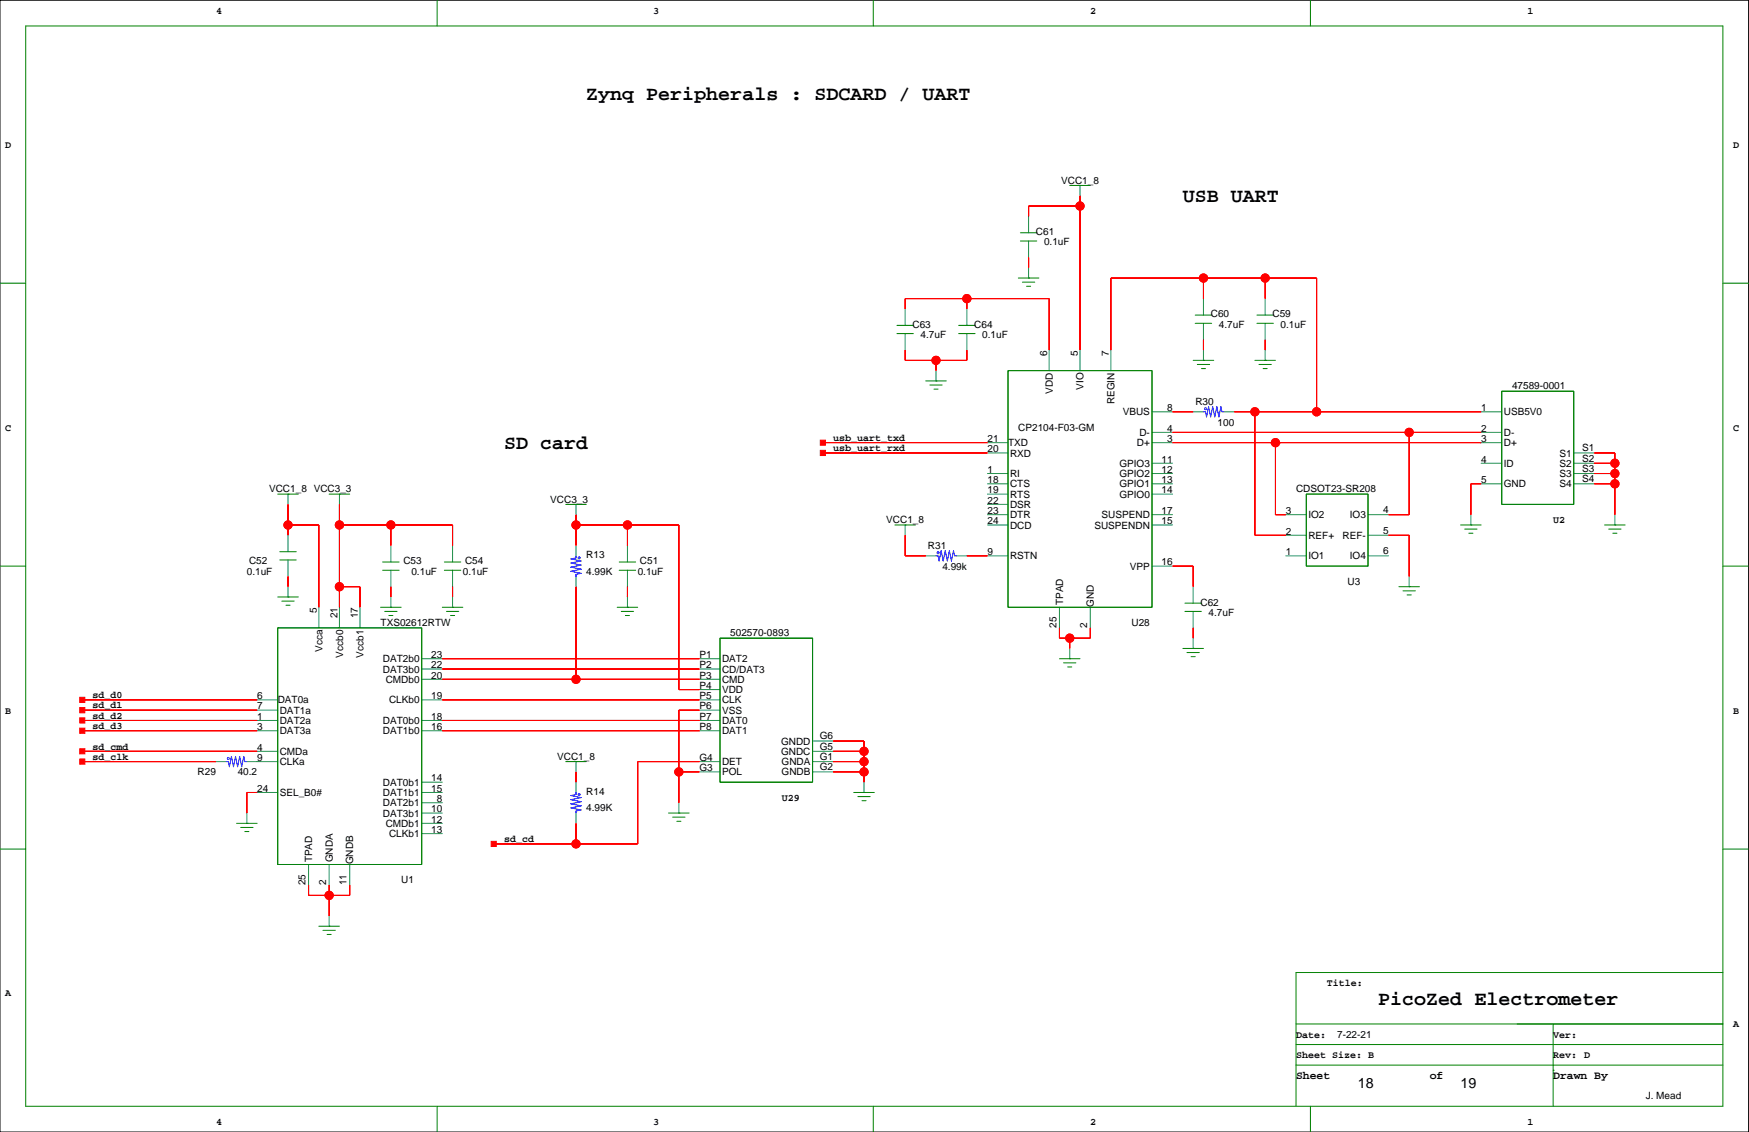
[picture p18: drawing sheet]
<svg xmlns="http://www.w3.org/2000/svg" width="432mm" height="279mm" viewBox="0 0 432 279" stroke-linecap="round" stroke-linejoin="round" font-family="sans-serif">
<defs><g id="words">
<g font-size="4.9">
<text x="144.7" y="24.6">Zynq Peripherals : SDCARD / UART</text>
<text x="292" y="50">USB UART</text>
<text x="124.4" y="110.9">SD card</text>
<text x="340.3" y="248">PicoZed Electrometer</text>
</g>
<g font-size="3.5">
<text x="335.2" y="268.6">18</text>
<text x="360.6" y="268.6">19</text>
</g>
<g font-size="2.8">
<text x="320" y="266.2">Sheet</text>
<text x="353" y="266.2">of</text>
<text x="383.5" y="266.2">Drawn By</text>
</g>
<g font-size="2.5">
<text x="53.3" y="3.4">4</text>
<text x="161.3" y="3.4">3</text>
<text x="269.2" y="3.4">2</text>
<text x="377.1" y="3.4">1</text>
<text x="1.3" y="36.4">D</text>
<text x="427.9" y="36.4">D</text>
<text x="262" y="45.3">VCC1_8</text>
<text x="255.8" y="58">C61</text>
<text x="257.8" y="60.6">0.1uF</text>
<text x="225.3" y="80.9">C63</text>
<text x="227.3" y="83.4">4.7uF</text>
<text x="240.5" y="80.9">C64</text>
<text x="242.5" y="83.4">0.1uF</text>
<text x="298.9" y="78.4">C60</text>
<text x="300.9" y="80.9">4.7uF</text>
<text x="314.2" y="78.4">C59</text>
<text x="316.2" y="80.9">0.1uF</text>
<text x="258.5" y="87.8" transform="rotate(-90 258.5 87.8)">6</text>
<text x="266.1" y="87.8" transform="rotate(-90 266.1 87.8)">5</text>
<text x="273.7" y="87.8" transform="rotate(-90 273.7 87.8)">7</text>
<text x="259.9" y="97.2" transform="rotate(-90 259.9 97.2)">VDD</text>
<text x="267.5" y="96.2" transform="rotate(-90 267.5 96.2)">VIO</text>
<text x="275.1" y="99.8" transform="rotate(-90 275.1 99.8)">REGIN</text>
<text x="288.1" y="101.5">8</text>
<text x="295.1" y="100">R30</text>
<text x="365.7" y="101.5">1</text>
<text x="373.3" y="96.1">47589-0001</text>
<text x="1.3" y="106.3">C</text>
<text x="251.4" y="106.3">CP2104-F03-GM</text>
<text x="277.2" y="102.5">VBUS</text>
<text x="281.3" y="107.6">D-</text>
<text x="288.1" y="106.5">4</text>
<text x="300.6" y="105.1">100</text>
<text x="365.7" y="106.5">2</text>
<text x="371.3" y="102.5">USB5V0</text>
<text x="371.3" y="107.6">D-</text>
<text x="427.9" y="106.3">C</text>
<text x="205.7" y="108.8">usb_uart_txd</text>
<text x="205.7" y="111.4">usb_uart_rxd</text>
<text x="243.8" y="111.6">20</text>
<text x="243.8" y="109.1">21</text>
<text x="248.9" y="110.1">TXD</text>
<text x="249.4" y="112.7">RXD</text>
<text x="280.7" y="110.1">D+</text>
<text x="288.1" y="109.1">3</text>
<text x="365.7" y="109.1">3</text>
<text x="371.3" y="110.1">D+</text>
<text x="385" y="112.7">S1</text>
<text x="390.6" y="113.9">S2</text>
<text x="390.6" y="111.4">S1</text>
<text x="243.8" y="116.7">1</text>
<text x="243.8" y="119.2">18</text>
<text x="249.4" y="117.8">RI</text>
<text x="276.4" y="115.2">GPIO3</text>
<text x="276.4" y="117.8">GPIO2</text>
<text x="286.7" y="116.7">12</text>
<text x="286.7" y="114.2">11</text>
<text x="286.7" y="119.2">13</text>
<text x="365.7" y="119.2">5</text>
<text x="365.7" y="114.2">4</text>
<text x="371.3" y="115.2">ID</text>
<text x="385" y="115.2">S2</text>
<text x="385" y="117.8">S3</text>
<text x="390.6" y="116.5">S3</text>
<text x="390.6" y="119">S4</text>
<text x="66.4" y="121.5">VCC1_8 VCC3_3</text>
<text x="135.9" y="124.1">VCC3_3</text>
<text x="243.8" y="124.3">22</text>
<text x="243.8" y="121.8">19</text>
<text x="249.4" y="122.8">RTS</text>
<text x="249.4" y="125.4">DSR</text>
<text x="249.4" y="120.3">CTS</text>
<text x="276.4" y="120.3">GPIO1</text>
<text x="276.4" y="122.8">GPIO0</text>
<text x="286.7" y="121.8">14</text>
<text x="320" y="121.5">CDSOT23-SR208</text>
<text x="371.3" y="120.3">GND</text>
<text x="385" y="120.3">S4</text>
<text x="218.8" y="129.1">VCC1_8</text>
<text x="243.8" y="129.4">24</text>
<text x="243.8" y="126.9">23</text>
<text x="249.4" y="127.9">DTR</text>
<text x="249.4" y="130.5">DCD</text>
<text x="270.2" y="130.5">SUSPENDN</text>
<text x="272" y="127.9">SUSPEND</text>
<text x="286.7" y="129.4">15</text>
<text x="286.7" y="126.9">17</text>
<text x="317.4" y="131.9">2</text>
<text x="317.4" y="126.9">3</text>
<text x="323" y="127.9">IO2</text>
<text x="333.3" y="127.9">IO3</text>
<text x="341.4" y="131.7">5</text>
<text x="341.4" y="126.6">4</text>
<text x="383.5" y="129.1">U2</text>
<text x="144.7" y="137.8">R13</text>
<text x="229.1" y="135.5">R31</text>
<text x="243.8" y="137">9</text>
<text x="317.4" y="137">1</text>
<text x="323" y="133">REF+</text>
<text x="331.5" y="133">REF-</text>
<text x="341.4" y="136.8">6</text>
<text x="60.9" y="141.8">0.1uF</text>
<text x="61.5" y="139.3">C52</text>
<text x="99.6" y="139.3">C53</text>
<text x="101.6" y="141.8">0.1uF</text>
<text x="114.3" y="141.8">0.1uF</text>
<text x="114.8" y="139.3">C54</text>
<text x="144.7" y="141.8">4.99K</text>
<text x="157.4" y="141.8">0.1uF</text>
<text x="158" y="139.3">C51</text>
<text x="232.7" y="140.6">4.99k</text>
<text x="249.4" y="138.1">RSTN</text>
<text x="279" y="140.6">VPP</text>
<text x="286.7" y="139.6">16</text>
<text x="323" y="138.1">IO1</text>
<text x="333.3" y="138.1">IO4</text>
<text x="262.4" y="149.4" transform="rotate(-90 262.4 149.4)">TPAD</text>
<text x="270.1" y="149.9" transform="rotate(-90 270.1 149.9)">GND</text>
<text x="296.4" y="149.5">C62</text>
<text x="332.7" y="144.4">U3</text>
<text x="78.2" y="151.3" transform="rotate(-90 78.2 151.3)">5</text>
<text x="83.3" y="152.6" transform="rotate(-90 83.3 152.6)">21</text>
<text x="88.4" y="152.6" transform="rotate(-90 88.4 152.6)">17</text>
<text x="94" y="154.5">TXS02612RTW</text>
<text x="260.8" y="155" transform="rotate(-90 260.8 155)">25</text>
<text x="268.4" y="155" transform="rotate(-90 268.4 155)">2</text>
<text x="279.3" y="154.5">U28</text>
<text x="298.4" y="152">4.7uF</text>
<text x="79.6" y="161" transform="rotate(-90 79.6 161)">Vcca</text>
<text x="180.3" y="157.1">502570-0893</text>
<text x="84.7" y="162.3" transform="rotate(-90 84.7 162.3)">Vccb0</text>
<text x="89.8" y="162.3" transform="rotate(-90 89.8 162.3)">Vccb1</text>
<text x="94.6" y="163.5">DAT2b0</text>
<text x="94.6" y="166">DAT3b0</text>
<text x="106.4" y="167.5">20</text>
<text x="106.4" y="165">22</text>
<text x="106.4" y="162.4">23</text>
<text x="172.7" y="167.5">P3</text>
<text x="172.7" y="165">P2</text>
<text x="172.7" y="162.4">P1</text>
<text x="178.3" y="163.5">DAT2</text>
<text x="178.3" y="166">CD/DAT3</text>
<text x="22.9" y="172.3">sd_d0</text>
<text x="63.5" y="172.6">6</text>
<text x="68.6" y="173.6">DAT0a</text>
<text x="95.2" y="168.6">CMDb0</text>
<text x="96.1" y="173.6">CLKb0</text>
<text x="106.4" y="172.6">19</text>
<text x="172.7" y="172.6">P5</text>
<text x="172.7" y="170">P4</text>
<text x="178.3" y="168.6">CMD</text>
<text x="178.3" y="171.1">VDD</text>
<text x="178.3" y="173.6">CLK</text>
<text x="1.3" y="176.1">B</text>
<text x="22.9" y="174.8">sd_d1</text>
<text x="22.9" y="177.4">sd_d2</text>
<text x="22.9" y="179.9">sd_d3</text>
<text x="63.5" y="177.7">1</text>
<text x="63.5" y="175.1">7</text>
<text x="69.1" y="176.2">DAT1a</text>
<text x="69.1" y="178.7">DAT2a</text>
<text x="94.6" y="178.7">DAT0b0</text>
<text x="106.4" y="177.7">18</text>
<text x="172.7" y="177.7">P7</text>
<text x="172.7" y="175.1">P6</text>
<text x="178.3" y="176.2">VSS</text>
<text x="178.3" y="178.7">DAT0</text>
<text x="427.9" y="176.1">B</text>
<text x="22.9" y="185">sd_cmd</text>
<text x="63.5" y="185.3">4</text>
<text x="63.5" y="180.2">3</text>
<text x="69.1" y="181.2">DAT3a</text>
<text x="94.6" y="181.2">DAT1b0</text>
<text x="106.4" y="180.2">16</text>
<text x="172.7" y="180.2">P8</text>
<text x="178.3" y="181.2">DAT1</text>
<text x="192.8" y="183.8">GNDD</text>
<text x="202.4" y="185">G5</text>
<text x="202.4" y="182.5">G6</text>
<text x="22.9" y="187.5">sd_clk</text>
<text x="48.8" y="191.4">R29</text>
<text x="58.7" y="191.4">40.2</text>
<text x="63.5" y="187.8">9</text>
<text x="69.1" y="186.3">CMDa</text>
<text x="69.1" y="188.9">CLKa</text>
<text x="137.5" y="187.5">VCC1_8</text>
<text x="172.7" y="187.8">G4</text>
<text x="172.7" y="190.3">G3</text>
<text x="178.3" y="188.9">DET</text>
<text x="178.3" y="191.4">POL</text>
<text x="192.8" y="186.3">GNDC</text>
<text x="193" y="188.9">GNDA</text>
<text x="193" y="191.4">GNDB</text>
<text x="202.4" y="190.1">G2</text>
<text x="202.4" y="187.6">G1</text>
<text x="63.5" y="195.4">24</text>
<text x="69.1" y="196.5">SEL_B0#</text>
<text x="94.6" y="193.9">DAT0b1</text>
<text x="94.6" y="196.5">DAT1b1</text>
<text x="106.4" y="195.4">15</text>
<text x="106.4" y="192.9">14</text>
<text x="107.8" y="198">8</text>
<text x="144.7" y="196.2">R14</text>
<text x="193" y="197.7">U29</text>
<text x="94.6" y="199">DAT2b1</text>
<text x="94.6" y="201.6">DAT3b1</text>
<text x="106.4" y="203">12</text>
<text x="106.4" y="200.5">10</text>
<text x="144.7" y="200.2">4.99K</text>
<text x="95.2" y="204.1">CMDb1</text>
<text x="96.1" y="206.6">CLKb1</text>
<text x="106.4" y="205.6">13</text>
<text x="124.4" y="207.9">sd_cd</text>
<text x="77.1" y="212.9" transform="rotate(-90 77.1 212.9)">TPAD</text>
<text x="82.1" y="212.9" transform="rotate(-90 82.1 212.9)">GNDA</text>
<text x="87.2" y="213.4" transform="rotate(-90 87.2 213.4)">GNDB</text>
<text x="75.4" y="218.5" transform="rotate(-90 75.4 218.5)">25</text>
<text x="80.5" y="218.5" transform="rotate(-90 80.5 218.5)">2</text>
<text x="85.6" y="218.5" transform="rotate(-90 85.6 218.5)">11</text>
<text x="99" y="218">U1</text>
<text x="1.3" y="245.9">A</text>
<text x="327.6" y="243.4">Title:</text>
<text x="320" y="256.1">Date:</text>
<text x="330.1" y="256.1">7-22-21</text>
<text x="383.5" y="256.1">Ver:</text>
<text x="427.9" y="253.6">A</text>
<text x="320" y="261.2">Sheet Size: B</text>
<text x="383.5" y="261.2">Rev: D</text>
<text x="406.3" y="271.3">J. Mead</text>
<text x="53.3" y="277.7">4</text>
<text x="161.3" y="277.7">3</text>
<text x="269.2" y="277.7">2</text>
<text x="377.1" y="277.7">1</text>
</g>
</g></defs>
<path d="M0 .1h431.7v279.3h-431.7z" fill="none" stroke="#000" stroke-width=".25"/>
<g fill="none" stroke="#008080" stroke-width=".25">
<path d="M253.9 53.4v4.1M253.9 59.5v4M266.6 45.8v2.5M223.5 76.2v4.1M238.7 76.2v4.1M253.9 66.1v2.5M297.1 73.7v4.1M297.1 79.8v4.1M312.3 73.7v4.1M312.3 79.8v4.1M223.5 82.3v4.1M231.1 91.5v2.5"/>
<path d="M238.7 82.3v4.1M259 86.4v5.1M266.6 86.4v5.1M274.3 86.4v5.1M297.1 86.4v2.5M312.3 86.4v2.5M243.8 109.3h5.1M243.8 111.8h5.1M243.8 119.4h5.1M243.8 116.9h5.1M284.4 109.3h5.1M284.4 101.6h5.1"/>
<path d="M284.4 106.7h5.1M284.4 119.4h5.1M284.4 114.3h5.1M284.4 116.9h5.1M294.6 101.6h2.5M302.2 101.6h2.5M365.7 109.3h5.1M365.7 101.6h5.1M365.7 106.7h5.1M365.7 119.4h5.1M365.7 114.3h5.1M388.5 111.8h5.1"/>
<path d="M388.5 119.4h5.1M388.5 114.3h5.1M388.5 116.9h5.1M71.1 122v2.5M71.1 132.1v4.1M71.1 138.2v4.1M83.8 122v2.5M96.5 134.7v4M111.7 134.7v4M142.2 124.5v2.5M142.2 134.7v2.5M154.9 134.7v4"/>
<path d="M223.5 129.6v2.5M228.5 137.2h2.6M236.2 137.2h2.5M243.8 127h5.1M243.8 137.2h5.1M243.8 122h5.1M243.8 124.5h5.1M243.8 129.6h5.1M284.4 127h5.1M284.4 122h5.1M284.4 129.6h5.1M284.4 139.7h5.1"/>
<path d="M317.4 127h5.1M317.4 132.1h5.1M317.4 137.2h5.1M337.7 127h5.1M337.7 132.1h5.1M337.7 137.2h5.1M363.1 127v2.6M398.7 127v2.6M71.1 144.8v2.5M78.7 149.9v5.1M83.8 149.9v5.1M88.9 149.9v5.1"/>
<path d="M96.5 140.7v4.1M96.5 147.3v2.6M111.7 140.7v4.1M111.7 147.3v2.6M142.2 142.3v2.5M154.9 140.7v4.1M154.9 147.3v2.6M261.6 149.9v5.1M269.2 149.9v5.1M294.6 144.8v4.1M294.6 150.9v4.1M294.6 157.5v2.5"/>
<path d="M347.9 142.3v2.5M63.5 172.7h5.1M63.5 175.3h5.1M63.5 177.8h5.1M104.1 162.6h5.1M104.1 165.1h5.1M104.1 167.7h5.1M104.1 172.7h5.1M104.1 177.8h5.1M172.7 162.6h5.1M172.7 165.1h5.1M172.7 167.7h5.1"/>
<path d="M172.7 170.2h5.1M172.7 172.7h5.1M172.7 175.3h5.1M172.7 177.8h5.1M264.1 160v2.6M53.3 188h2.6M60.9 188h7.7M63.5 180.4h5.1M63.5 185.4h5.1M63.5 195.6h5.1M104.1 180.4h5.1M104.1 195.6h5.1"/>
<path d="M104.1 198.1h5.1M104.1 193.1h5.1M142.2 188v2.5M142.2 193.1v2.5M167.6 198.1v2.6M172.7 188h5.1M172.7 180.4h5.1M172.7 190.5h5.1M200.6 188h5.1M200.6 190.5h5.1M200.6 182.9h5.1M200.6 185.4h5.1"/>
<path d="M213.3 193.1v2.5M60.9 200.7v2.5M76.2 213.4v5.1M81.3 213.4v5.1M86.3 213.4v5.1M104.1 200.7h5.1M104.1 203.2h5.1M104.1 205.8h5.1M142.2 200.7v2.5M81.3 226.1v2.5"/>
</g>
<g fill="none" stroke="#00f" stroke-width=".25">
<path d="M297.1 101.6h.5l.3 1.3 .5-2.5 .5 2.5 .5-2.5 .5 2.5 .5-2.5 .5 2.5 .5-2.5 .3 1.2h.5M142.2 137.2v.5l-1.3 .3 2.6 .5-2.6 .5 2.6 .5-2.6 .5 2.6 .5-2.6 .5 2.6 .5-1.3 .3v.5M231.1 137.2h.5l.2 1.3 .6-2.6 .5 2.6 .5-2.6 .5 2.6 .5-2.6 .5 2.6 .5-2.6 .3 1.3h.5M55.9 188h.5l.2 1.3 .5-2.6 .5 2.6 .6-2.6 .5 2.6 .5-2.6 .5 2.6 .5-2.6 .2 1.3h.5M142.2 195.6v.5l-1.3 .3 2.6 .5-2.6 .5 2.6 .5-2.6 .5 2.6 .5-2.6 .5 2.6 .5-1.3 .3v.5"/>
<circle cx="297.6" cy="100.9" r=".25"/>
<circle cx="143" cy="137.7" r=".25"/>
<circle cx="231.6" cy="136.4" r=".25"/>
<circle cx="56.4" cy="187.2" r=".25"/>
<circle cx="143" cy="196.1" r=".25"/>
</g>
<g fill="none" stroke="#008000" stroke-width=".25">
<path d="M6.3 6.4h419.1v266.7h-419.1zM107.9 .1v6.3M215.6 .1v6.3M323.5 .1v6.3M251.9 59.5h4.1M251.9 57.5h4.1M264.1 45.8h5.1M266.6 45.8h.1M0 69.9h6.3M251.4 68.6h5.1M252.4 69.6h3.1M253.4 70.7h1.1"/>
<path d="M253.9 68.6h.1M295.1 79.8h4M295.1 77.8h4M310.3 79.8h4.1M310.3 77.8h4.1M425.4 69.9h6.3M221.4 82.3h4.1M221.4 80.3h4.1M228.5 94h5.1M229.6 95h3M230.6 96.1h1M231.1 94h.1"/>
<path d="M236.7 82.3h4M236.7 80.3h4M248.9 91.5h35.5v58.4h-35.5zM294.6 88.9h5.1M295.6 90h3M296.6 91h1M297.1 88.9h.1M309.8 88.9h5.1M310.8 90h3.1M311.8 91h1.1M312.3 88.9h.1M370.8 96.6h17.7v27.9h-17.7z"/>
<path d="M0 139.7h6.3M68.6 122h5M69.1 138.2h4M69.1 136.2h4M71.1 122h.1M81.3 122h5M83.8 122h.1M94.5 138.7h4M109.7 138.7h4.1M139.7 124.5h5M142.2 124.5h.1M152.9 138.7h4"/>
<path d="M220.9 129.6h5.1M223.5 129.6h.1M322.5 122h15.2v17.7h-15.2zM360.6 129.6h5.1M361.6 130.6h3.1M362.6 131.6h1M363.1 129.6h.1M396.1 129.6h5.1M397.2 130.6h3M398.2 131.6h1M398.7 129.6h.1M425.4 139.7h6.3"/>
<path d="M68.6 155h35.5v58.4h-35.5zM68.6 147.3h5M69.6 148.4h3M70.6 149.4h1M71.1 147.3h.1M94 149.9h5M94.5 140.7h4M95 150.9h3M96 151.9h1M96.5 149.9h.1M109.2 149.9h5.1M109.7 140.7h4.1"/>
<path d="M110.2 150.9h3.1M111.2 151.9h1M111.7 149.9h.1M152.4 149.9h5M152.9 140.7h4M153.4 150.9h3M154.4 151.9h1M154.9 149.9h.1M177.8 157.5h22.8v35.6h-22.8zM292.5 150.9h4.1M292.5 148.9h4.1M345.4 144.8h5"/>
<path d="M346.4 145.8h3M347.4 146.8h1M347.9 144.8h.1M261.6 162.6h5M262.6 163.6h3M263.6 164.6h1M264.1 162.6h.1M292 160h5.1M293 161.1h3.1M294.1 162.1h1M294.6 160h.1M139.7 188h5"/>
<path d="M142.2 188h.1M210.8 195.6h5.1M211.8 196.6h3M212.8 197.6h1M213.3 195.6h.1M0 209.6h6.3M58.4 203.2h5.1M59.4 204.2h3.1M60.4 205.2h1.1M60.9 203.2h.1M165.1 200.7h5M166.1 201.7h3"/>
<path d="M167.1 202.7h1M167.6 200.7h.1M425.4 209.6h6.3M78.7 228.6h5.1M79.7 229.6h3.1M80.8 230.6h1M81.3 228.6h.1M320 257.8h105.4M320 252.7h105.4M383.5 252.7v20.4M425.4 240h-105.4v33.1M107.9 273.1v6.3"/>
<path d="M215.6 273.1v6.3M320 262.9h105.4M323.5 273.1v6.3M383.5 264.2h.1"/>
</g>
<g fill="#f00" stroke="#f00" stroke-width=".25">
<path d="M253.9 63.5v2.6z" fill-rule="evenodd"/>
<path d="M342.8 132.1h5.1z" fill-rule="evenodd"/>
<path d="M347.9 132.1v10.2z" fill-rule="evenodd"/>
<path d="M363.1 119.4h2.6z" fill-rule="evenodd"/>
<path d="M363.1 119.4v7.6z" fill-rule="evenodd"/>
<path d="M393.6 119.4h5.1z" fill-rule="evenodd"/>
<path d="M398.7 119.4v7.6z" fill-rule="evenodd"/>
<path d="M393.6 116.9h5.1z" fill-rule="evenodd"/>
<path d="M398.7 116.9v2.5z" fill-rule="evenodd"/>
<path d="M393.6 114.3h5.1z" fill-rule="evenodd"/>
<path d="M398.7 114.3v2.6z" fill-rule="evenodd"/>
<path d="M398.7 111.8v2.5z" fill-rule="evenodd"/>
<path d="M393.6 111.8h5.1z" fill-rule="evenodd"/>
<path d="M60.9 195.6h2.6z" fill-rule="evenodd"/>
<path d="M60.9 195.6v5.1z" fill-rule="evenodd"/>
<path d="M297.1 83.9v2.5z" fill-rule="evenodd"/>
<path d="M312.3 83.9v2.5z" fill-rule="evenodd"/>
<path d="M167.6 190.5h5.1z" fill-rule="evenodd"/>
<path d="M167.6 190.5v7.6z" fill-rule="evenodd"/>
<path d="M167.6 175.3v15.2z" fill-rule="evenodd"/>
<path d="M167.6 175.3h5.1z" fill-rule="evenodd"/>
<path d="M154.9 144.8v2.5z" fill-rule="evenodd"/>
<path d="M264.1 157.5v2.5z" fill-rule="evenodd"/>
<path d="M261.6 157.5h2.5z" fill-rule="evenodd"/>
<path d="M261.6 155v2.5z" fill-rule="evenodd"/>
<path d="M264.1 157.5h5.1z" fill-rule="evenodd"/>
<path d="M269.2 155v2.5z" fill-rule="evenodd"/>
<path d="M81.3 221v5.1z" fill-rule="evenodd"/>
<path d="M81.3 218.5v2.5z" fill-rule="evenodd"/>
<path d="M76.2 221h5.1z" fill-rule="evenodd"/>
<path d="M76.2 218.5v2.5z" fill-rule="evenodd"/>
<path d="M81.3 221h5z" fill-rule="evenodd"/>
<path d="M86.3 218.5v2.5z" fill-rule="evenodd"/>
<path d="M294.6 155v2.5z" fill-rule="evenodd"/>
<path d="M71.1 142.3v2.5z" fill-rule="evenodd"/>
<path d="M231.1 88.9v2.6z" fill-rule="evenodd"/>
<path d="M223.5 86.4v2.5z" fill-rule="evenodd"/>
<path d="M231.1 88.9h7.6z" fill-rule="evenodd"/>
<path d="M238.7 86.4v2.5z" fill-rule="evenodd"/>
<path d="M223.5 88.9h7.6z" fill-rule="evenodd"/>
<path d="M96.5 144.8v2.5z" fill-rule="evenodd"/>
<path d="M111.7 144.8v2.5z" fill-rule="evenodd"/>
<path d="M205.7 188h7.6z" fill-rule="evenodd"/>
<path d="M213.3 188v2.5z" fill-rule="evenodd"/>
<path d="M205.7 185.4h7.6z" fill-rule="evenodd"/>
<path d="M213.3 185.4v2.6z" fill-rule="evenodd"/>
<path d="M213.3 182.9v2.5z" fill-rule="evenodd"/>
<path d="M205.7 182.9h7.6z" fill-rule="evenodd"/>
<path d="M213.3 190.5v2.6z" fill-rule="evenodd"/>
<path d="M205.7 190.5h7.6z" fill-rule="evenodd"/>
<path d="M154.9 129.6v5.1z" fill-rule="evenodd"/>
<path d="M142.2 129.6h12.7z" fill-rule="evenodd"/>
<path d="M142.2 129.6v5.1z" fill-rule="evenodd"/>
<path d="M142.2 127v2.6z" fill-rule="evenodd"/>
<path d="M167.6 170.2h5.1z" fill-rule="evenodd"/>
<path d="M167.6 129.6v40.6z" fill-rule="evenodd"/>
<path d="M154.9 129.6h12.7z" fill-rule="evenodd"/>
<path d="M96.5 129.6h15.2z" fill-rule="evenodd"/>
<path d="M111.7 129.6v5.1z" fill-rule="evenodd"/>
<path d="M96.5 129.6v5.1z" fill-rule="evenodd"/>
<path d="M83.8 144.8v5.1z" fill-rule="evenodd"/>
<path d="M88.9 144.8v5.1z" fill-rule="evenodd"/>
<path d="M83.8 144.8h5.1z" fill-rule="evenodd"/>
<path d="M83.8 129.6v15.2z" fill-rule="evenodd"/>
<path d="M83.8 129.6h12.7z" fill-rule="evenodd"/>
<path d="M83.8 124.5v5.1z" fill-rule="evenodd"/>
<path d="M20.3 172.7h43.2z" fill-rule="evenodd"/>
<path d="M19.7 172.1h1.3v1.3h-1.3z" fill-rule="evenodd"/>
<path d="M20.3 175.3h43.2z" fill-rule="evenodd"/>
<path d="M19.7 174.6h1.3v1.3h-1.3z" fill-rule="evenodd"/>
<path d="M20.3 177.8h43.2z" fill-rule="evenodd"/>
<path d="M19.7 177.2h1.3v1.3h-1.3z" fill-rule="evenodd"/>
<path d="M20.3 180.4h43.2z" fill-rule="evenodd"/>
<path d="M19.7 179.7h1.3v1.3h-1.3z" fill-rule="evenodd"/>
<path d="M20.3 185.4h43.2z" fill-rule="evenodd"/>
<path d="M19.7 184.8h1.3v1.3h-1.3z" fill-rule="evenodd"/>
<path d="M20.3 188h33z" fill-rule="evenodd"/>
<path d="M19.7 187.3h1.3v1.3h-1.3z" fill-rule="evenodd"/>
<path d="M109.2 180.4h63.5z" fill-rule="evenodd"/>
<path d="M109.2 177.8h63.5z" fill-rule="evenodd"/>
<path d="M109.2 172.7h63.5z" fill-rule="evenodd"/>
<path d="M142.2 144.8v22.9z" fill-rule="evenodd"/>
<path d="M109.2 167.7h33z" fill-rule="evenodd"/>
<path d="M142.2 167.7h30.5z" fill-rule="evenodd"/>
<path d="M109.2 165.1h63.5z" fill-rule="evenodd"/>
<path d="M109.2 162.6h63.5z" fill-rule="evenodd"/>
<path d="M142.2 203.2v5.1z" fill-rule="evenodd"/>
<path d="M157.4 188h15.3z" fill-rule="evenodd"/>
<path d="M121.9 208.3h20.3z" fill-rule="evenodd"/>
<path d="M157.4 188v20.3z" fill-rule="evenodd"/>
<path d="M142.2 208.3h15.2z" fill-rule="evenodd"/>
<path d="M121.3 207.7h1.2v1.2h-1.2z" fill-rule="evenodd"/>
<path d="M71.1 129.6v2.5z" fill-rule="evenodd"/>
<path d="M71.1 129.6h7.6z" fill-rule="evenodd"/>
<path d="M78.7 129.6v20.3z" fill-rule="evenodd"/>
<path d="M71.1 124.5v5.1z" fill-rule="evenodd"/>
<path d="M142.2 190.5v2.6z" fill-rule="evenodd"/>
<path d="M253.9 50.9v2.5z" fill-rule="evenodd"/>
<path d="M266.6 48.3v2.6z" fill-rule="evenodd"/>
<path d="M253.9 50.9h12.7z" fill-rule="evenodd"/>
<path d="M266.6 50.9v35.5z" fill-rule="evenodd"/>
<path d="M223.5 137.2h5z" fill-rule="evenodd"/>
<path d="M223.5 132.1v5.1z" fill-rule="evenodd"/>
<path d="M314.9 127h2.5z" fill-rule="evenodd"/>
<path d="M314.9 109.3v17.7z" fill-rule="evenodd"/>
<path d="M289.5 109.3h25.4z" fill-rule="evenodd"/>
<path d="M314.9 109.3h50.8z" fill-rule="evenodd"/>
<path d="M342.8 127h5.1z" fill-rule="evenodd"/>
<path d="M347.9 106.7v20.3z" fill-rule="evenodd"/>
<path d="M289.5 106.7h58.4z" fill-rule="evenodd"/>
<path d="M347.9 106.7h17.8z" fill-rule="evenodd"/>
<path d="M289.5 101.6h5.1z" fill-rule="evenodd"/>
<path d="M309.8 132.1h7.6z" fill-rule="evenodd"/>
<path d="M309.8 101.6v30.5z" fill-rule="evenodd"/>
<path d="M304.7 101.6h5.1z" fill-rule="evenodd"/>
<path d="M312.3 68.6v5.1z" fill-rule="evenodd"/>
<path d="M297.1 68.6v5.1z" fill-rule="evenodd"/>
<path d="M297.1 68.6h15.2z" fill-rule="evenodd"/>
<path d="M325 68.6v33z" fill-rule="evenodd"/>
<path d="M274.3 68.6v17.8z" fill-rule="evenodd"/>
<path d="M312.3 68.6h12.7z" fill-rule="evenodd"/>
<path d="M309.8 101.6h15.2z" fill-rule="evenodd"/>
<path d="M325 101.6h40.7z" fill-rule="evenodd"/>
<path d="M274.3 68.6h22.8z" fill-rule="evenodd"/>
<path d="M238.7 137.2h5.1z" fill-rule="evenodd"/>
<path d="M203.2 109.3h40.6z" fill-rule="evenodd"/>
<path d="M202.5 108.6h1.3v1.3h-1.3z" fill-rule="evenodd"/>
<path d="M203.2 111.8h40.6z" fill-rule="evenodd"/>
<path d="M202.5 111.2h1.3v1.2h-1.3z" fill-rule="evenodd"/>
<path d="M289.5 139.7h5.1z" fill-rule="evenodd"/>
<path d="M294.6 139.7v5.1z" fill-rule="evenodd"/>
<path d="M238.7 73.7v2.5z" fill-rule="evenodd"/>
<path d="M223.5 73.7v2.5z" fill-rule="evenodd"/>
<path d="M223.5 73.7h15.2z" fill-rule="evenodd"/>
<path d="M259 73.7v12.7z" fill-rule="evenodd"/>
<path d="M238.7 73.7h20.3z" fill-rule="evenodd"/>
<circle cx="398.7" cy="119.4" r="1.02"/>
<circle cx="398.7" cy="116.9" r="1.02"/>
<circle cx="398.7" cy="114.3" r="1.02"/>
<circle cx="167.6" cy="190.5" r="1.02"/>
<circle cx="264.1" cy="157.5" r="1.02"/>
<circle cx="81.3" cy="221" r="1.02"/>
<circle cx="231.1" cy="88.9" r="1.02"/>
<circle cx="213.3" cy="188" r="1.02"/>
<circle cx="213.3" cy="185.4" r="1.02"/>
<circle cx="213.3" cy="190.5" r="1.02"/>
<circle cx="142.2" cy="129.6" r="1.02"/>
<circle cx="154.9" cy="129.6" r="1.02"/>
<circle cx="83.8" cy="144.8" r="1.02"/>
<circle cx="96.5" cy="129.6" r="1.02"/>
<circle cx="83.8" cy="129.6" r="1.02"/>
<circle cx="142.2" cy="167.7" r="1.02"/>
<circle cx="142.2" cy="208.3" r="1.02"/>
<circle cx="71.1" cy="129.6" r="1.02"/>
<circle cx="266.6" cy="50.9" r="1.02"/>
<circle cx="314.9" cy="109.3" r="1.02"/>
<circle cx="347.9" cy="106.7" r="1.02"/>
<circle cx="312.3" cy="68.6" r="1.02"/>
<circle cx="309.8" cy="101.6" r="1.02"/>
<circle cx="325" cy="101.6" r="1.02"/>
<circle cx="297.1" cy="68.6" r="1.02"/>
<circle cx="238.7" cy="73.7" r="1.02"/>
</g>
<g fill="none" stroke="#f00" stroke-width=".25">
<path d="M266.6 50.9h-12.7v2.5M266.6 48.3v38.1M223.5 76.2v-2.5h35.5v12.7M238.7 73.7v2.5M253.9 63.5v2.6M297.1 68.6v5.1M312.3 68.6v5.1M223.5 86.4v2.5h15.2v-2.5M231.1 88.9v2.6M274.3 86.4v-17.8h50.7v33M297.1 83.9v2.5M312.3 83.9v2.5"/>
<path d="M203.2 111.8h40.6M203.2 109.3h40.6M289.5 109.3h76.2M289.5 106.7h76.2M289.5 101.6h5.1M304.7 101.6h61M309.8 101.6v30.5h7.6M314.9 109.3v17.7h2.5M347.9 106.7v20.3h-5.1M365.7 119.4h-2.6v7.6M393.6 119.4h5.1M393.6 111.8h5.1v15.2"/>
<path d="M393.6 116.9h5.1M393.6 114.3h5.1M71.1 124.5v7.6M71.1 129.6h7.6v20.3M83.8 129.6h27.9v5.1M83.8 124.5v25.4M96.5 129.6v5.1M142.2 129.6h25.4v40.6h5.1M142.2 127v7.7M154.9 129.6v5.1M223.5 132.1v5.1h5M238.7 137.2h5.1"/>
<path d="M289.5 139.7h5.1v5.1M342.8 132.1h5.1v10.2M71.1 142.3v2.5M83.8 144.8h5.1v5.1M96.5 144.8v2.5M111.7 144.8v2.5M142.2 144.8v22.9M154.9 144.8v2.5M261.6 155v2.5h7.6v-2.5M264.1 157.5v2.5M294.6 155v2.5M20.3 175.3h43.2"/>
<path d="M20.3 172.7h43.2M20.3 177.8h43.2M109.2 172.7h63.5M109.2 177.8h63.5M109.2 167.7h63.5M109.2 165.1h63.5M109.2 162.6h63.5M172.7 175.3h-5.1v22.8M20.3 188h33M20.3 185.4h43.2M20.3 180.4h43.2M63.5 188h.1"/>
<path d="M63.5 195.6h-2.6v5.1M109.2 180.4h63.5M142.2 190.5v2.6M167.6 190.5h5.1M172.7 188h-15.3v20.3h-35.5M205.7 190.5h7.6M205.7 188h7.6M205.7 182.9h7.6v10.2M205.7 185.4h7.6M76.2 218.5v2.5h10.1v-2.5M81.3 218.5v7.6M142.2 203.2v5.1"/>
<circle cx="266.6" cy="50.9" r="1.02"/>
<circle cx="238.7" cy="73.7" r="1.02"/>
<circle cx="297.1" cy="68.6" r="1.02"/>
<circle cx="312.3" cy="68.6" r="1.02"/>
<circle cx="231.1" cy="88.9" r="1.02"/>
<circle cx="309.8" cy="101.6" r="1.02"/>
<circle cx="314.9" cy="109.3" r="1.02"/>
<circle cx="325" cy="101.6" r="1.02"/>
<circle cx="347.9" cy="106.7" r="1.02"/>
<circle cx="398.7" cy="114.3" r="1.02"/>
<circle cx="398.7" cy="119.4" r="1.02"/>
<circle cx="398.7" cy="116.9" r="1.02"/>
<circle cx="71.1" cy="129.6" r="1.02"/>
<circle cx="83.8" cy="129.6" r="1.02"/>
<circle cx="96.5" cy="129.6" r="1.02"/>
<circle cx="142.2" cy="129.6" r="1.02"/>
<circle cx="154.9" cy="129.6" r="1.02"/>
<circle cx="83.8" cy="144.8" r="1.02"/>
<circle cx="264.1" cy="157.5" r="1.02"/>
<circle cx="142.2" cy="167.7" r="1.02"/>
<circle cx="167.6" cy="190.5" r="1.02"/>
<circle cx="213.3" cy="185.4" r="1.02"/>
<circle cx="213.3" cy="190.5" r="1.02"/>
<circle cx="213.3" cy="188" r="1.02"/>
<circle cx="142.2" cy="208.3" r="1.02"/>
<circle cx="81.3" cy="221" r="1.02"/>
</g>
<use href="#words"/>
</svg>
